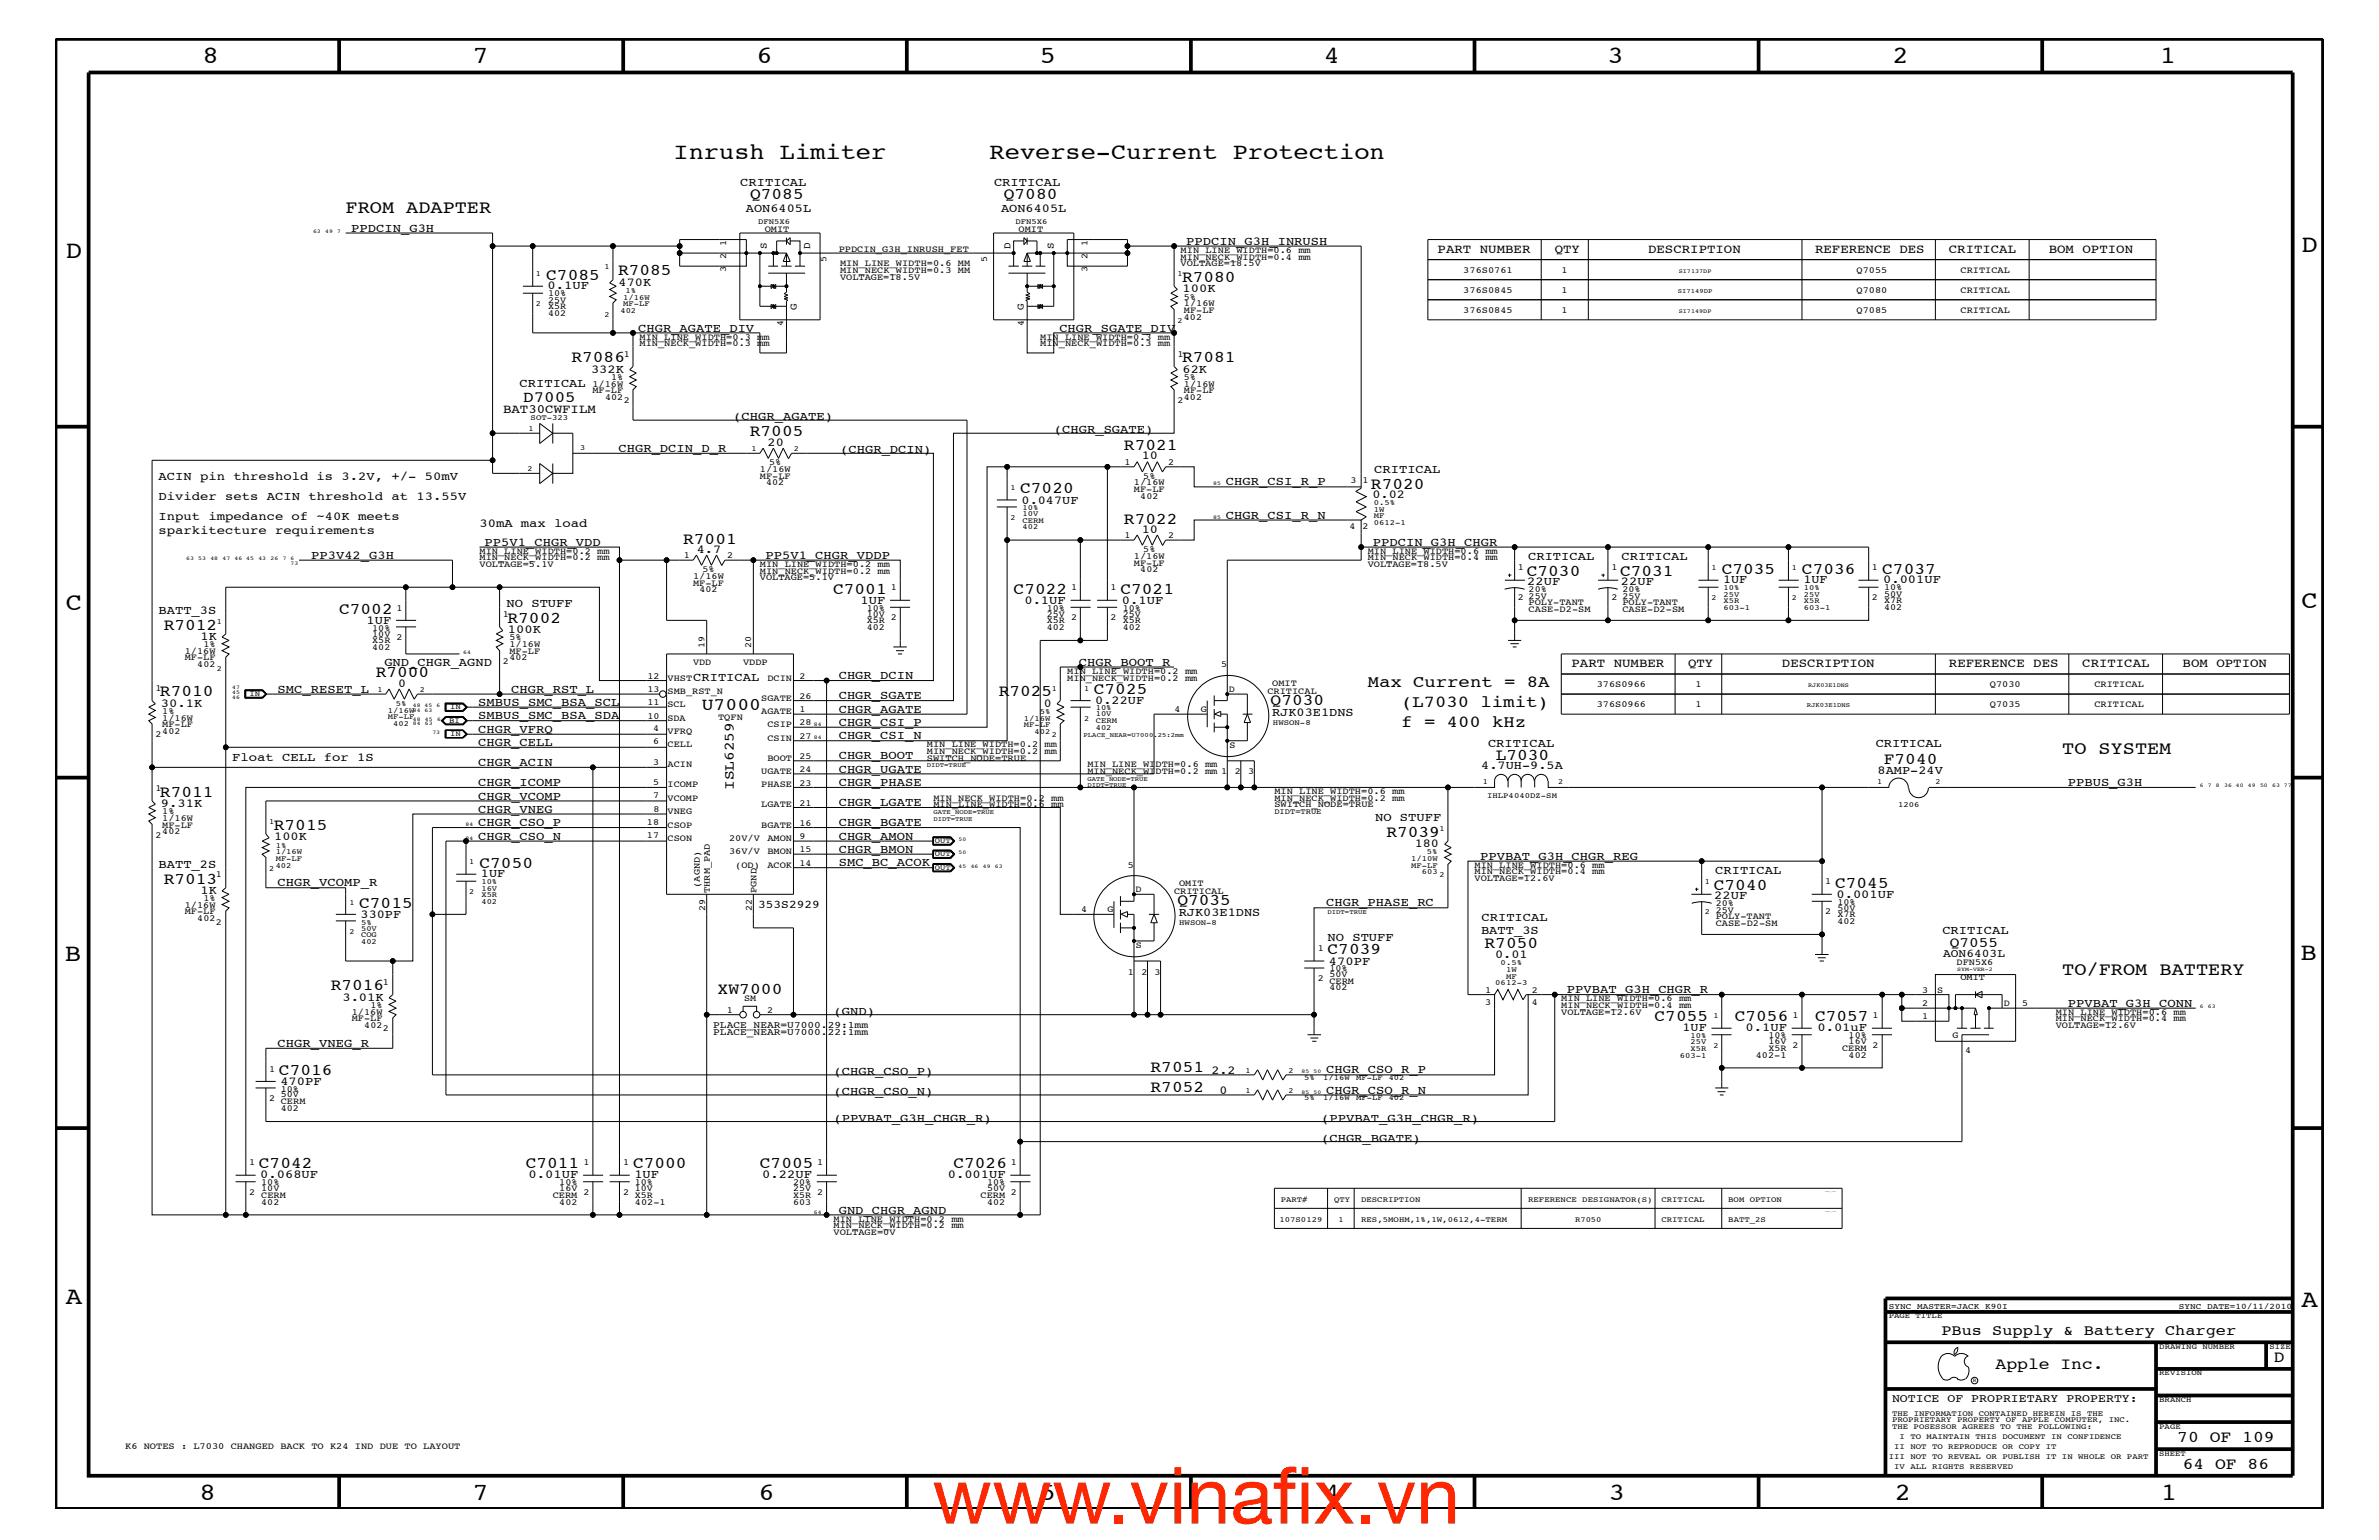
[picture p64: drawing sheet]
<svg xmlns="http://www.w3.org/2000/svg" width="432mm" height="279mm" viewBox="0 0 432 279" stroke-linecap="round" stroke-linejoin="round" font-family="sans-serif">
<defs><g id="words">
<g font-size="14.1" fill="#ff2600">
<text x="169.2" y="276.4">www.vinaf</text>
<text x="231" y="276.4">ix.vn</text>
</g>
<g font-size="4.5">
<text x="36.7" y="11.5">8</text>
<text x="85.8" y="11.5">7</text>
<text x="137.3" y="11.5">6</text>
<text x="188.7" y="11.5">5</text>
<text x="240.3" y="11.5">4</text>
<text x="291.8" y="11.5">3</text>
<text x="343.5" y="11.5">2</text>
<text x="392" y="11.5">1</text>
<text x="11.9" y="46.8">D</text>
<text x="417.7" y="45.7">D</text>
<text x="11.9" y="110.6">C</text>
<text x="417.7" y="110.3">C</text>
<text x="11.8" y="174.3">B</text>
<text x="417.6" y="174.2">B</text>
<text x="11.9" y="236.7">A</text>
<text x="417.7" y="237.1">A</text>
<text x="36.2" y="272.1">8</text>
<text x="85.8" y="272.1">7</text>
<text x="137.7" y="272.1">6</text>
<text x="188.7" y="272.1">5</text>
<text x="240.4" y="272.1">4</text>
<text x="292" y="272.1">3</text>
<text x="343.9" y="272.1">2</text>
<text x="392.2" y="272.1">1</text>
</g>
<g font-size="4.1">
<text x="122.3" y="28.9">Inrush Limiter</text>
<text x="179.6" y="28.9">Reverse-Current Protection</text>
</g>
<g font-size="3.3">
<text x="62.7" y="38.6">FROM ADAPTER</text>
<text x="374.3" y="136.8">TO SYSTEM</text>
<text x="374.3" y="176.8">TO/FROM BATTERY</text>
</g>
<text font-size="3.2" x="127.4" y="128.9">U7000</text>
<g font-size="3">
<text x="136.1" y="36.2">Q7085</text>
<text x="182.2" y="36.2">Q7080</text>
<text x="99.1" y="50.7">C7085</text>
<text x="112.2" y="50">R7085</text>
<text x="214.5" y="51.3">R7080</text>
<text x="103.7" y="65.7">R7086</text>
<text x="214.5" y="65.7">R7081</text>
<text x="136.1" y="79.2">R7005</text>
<text x="204" y="81.6">R7021</text>
<text x="185.2" y="89.5">C7020</text>
<text x="248.8" y="88.7">R7020</text>
<text x="204" y="95">R7022</text>
<text x="124" y="98.7">R7001</text>
<text x="151.2" y="107.7">C7001</text>
<text x="184" y="107.7">C7022</text>
<text x="203.4" y="107.7">C7021</text>
<text x="277.1" y="104.4">C7030</text>
<text x="294" y="104.4">C7031</text>
<text x="312.5" y="104.1">C7035</text>
<text x="327.1" y="104.1">C7036</text>
<text x="341.6" y="104.1">C7037</text>
<text x="61.6" y="111.4">C7002</text>
<text x="92.1" y="113.1">R7002</text>
<text x="29.7" y="114.2">R7012</text>
<text x="68.2" y="122.9">R7000</text>
<text x="198.5" y="125.9">C7025</text>
<text x="248.2" y="124.7">Max Current = 8A</text>
<text x="29" y="126.4">R7010</text>
<text x="181.3" y="126.4">R7025</text>
<text x="230.6" y="127.9">Q7030</text>
<text x="254.3" y="128.3">(L7030 limit)</text>
<text x="254.3" y="131.9">f = 400 kHz</text>
<text x="271.5" y="137.9">L7030</text>
<text x="341.9" y="138.5">F7040</text>
<text x="29" y="144.6">R7011</text>
<text x="49.7" y="150.7">R7015</text>
<text x="251.6" y="151.8">R7039</text>
<text x="29.7" y="160.3">R7013</text>
<text x="87" y="157.4">C7050</text>
<text x="311.1" y="161.4">C7040</text>
<text x="333.1" y="161.1">C7045</text>
<text x="65.2" y="164.7">C7015</text>
<text x="213.7" y="164.2">Q7035</text>
<text x="241" y="173.2">C7039</text>
<text x="269.5" y="172.1">R7050</text>
<text x="60" y="179.7">R7016</text>
<text x="130.3" y="180.4">XW7000</text>
<text x="300.3" y="185.3">C7055</text>
<text x="314.9" y="185.3">C7056</text>
<text x="329.4" y="185.3">C7057</text>
<text x="50.6" y="195">C7016</text>
<text x="208.8" y="194.4">R7051</text>
<text x="208.8" y="198.1">R7052</text>
<text x="47" y="211.9">C7042</text>
<text x="95.4" y="211.9">C7011</text>
<text x="114.9" y="211.9">C7000</text>
<text x="137.9" y="211.9">C7005</text>
<text x="173.1" y="211.9">C7026</text>
<text x="362.2" y="248.4">Apple Inc.</text>
<text x="412.7" y="247.1">D</text>
<text x="395.2" y="261.6">70 OF 109</text>
<text x="396.2" y="266.6">64 OF 86</text>
</g>
<text font-size="2.9" x="95" y="73">D7005</text>
<text font-size="2.7" x="352.4" y="242.3">PBus Supply &amp; Battery Charger</text>
<g font-size="2.6">
<text x="133.2" y="143.4" transform="rotate(-90 133.2 143.4)">ISL6259</text>
<text x="353.9" y="171.8">Q7055</text>
</g>
<g font-size="2.3">
<text x="260.9" y="45.9">PART NUMBER</text>
<text x="282.2" y="45.9">QTY</text>
<text x="299.1" y="45.9">DESCRIPTION</text>
<text x="329.4" y="45.9">REFERENCE DES</text>
<text x="353.7" y="45.9">CRITICAL</text>
<text x="371.9" y="45.9">BOM OPTION</text>
<text x="91.3" y="74.9">BAT30CWFILM</text>
<text x="285.2" y="121">PART NUMBER</text>
<text x="306.4" y="121">QTY</text>
<text x="323.4" y="121">DESCRIPTION</text>
<text x="353.7" y="121">REFERENCE DES</text>
<text x="378" y="121">CRITICAL</text>
<text x="396.2" y="121">BOM OPTION</text>
</g>
<g font-size="2.2">
<text x="134.4" y="33.7">CRITICAL</text>
<text x="180.4" y="33.7">CRITICAL</text>
<text x="135.4" y="38.5">AON6405L</text>
<text x="181.7" y="38.5">AON6405L</text>
<text x="63.8" y="42">PPDCIN_G3H</text>
<text x="215.3" y="44.4">PPDCIN_G3H_INRUSH</text>
<text x="99.4" y="52.5">0.1UF</text>
<text x="112.3" y="51.8">470K</text>
<text x="214.6" y="53">100K</text>
<text x="115.8" y="60.2">CHGR_AGATE_DIV</text>
<text x="192.3" y="60.2">CHGR_SGATE_DIV</text>
<text x="94.3" y="70.1">CRITICAL</text>
<text x="107.3" y="67.6">332K</text>
<text x="214.6" y="67.6">62K</text>
<text x="133.1" y="76.2">(CHGR_AGATE)</text>
<text x="112.3" y="82">CHGR_DCIN_D_R</text>
<text x="139.3" y="80.9">20</text>
<text x="152.5" y="82.2">(CHGR_DCIN)</text>
<text x="191.3" y="78.6">(CHGR_SGATE)</text>
<text x="207.2" y="83.3">10</text>
<text x="28.8" y="87.1">ACIN pin threshold is 3.2V, +/- 50mV</text>
<text x="222.5" y="88.1">CHGR_CSI_R_P</text>
<text x="249.4" y="85.9">CRITICAL</text>
<text x="28.8" y="94.3">Input impedance of ~40K meets</text>
<text x="28.8" y="90.7">Divider sets ACIN threshold at 13.55V</text>
<text x="87" y="95.6">30mA max load</text>
<text x="185.4" y="91.4">0.047UF</text>
<text x="222.5" y="94.2">CHGR_CSI_R_N</text>
<text x="249.1" y="90.4">0.02</text>
<text x="28.8" y="96.8">sparkitecture requirements</text>
<text x="56.5" y="101.4">PP3V42_G3H</text>
<text x="88" y="99">PP5V1_CHGR_VDD</text>
<text x="126.4" y="100.4">4.7</text>
<text x="138.9" y="101.4">PP5V1_CHGR_VDDP</text>
<text x="207.2" y="96.7">10</text>
<text x="249.2" y="99">PPDCIN_G3H_CHGR</text>
<text x="277.4" y="101.6">CRITICAL</text>
<text x="294.3" y="101.6">CRITICAL</text>
<text x="277.2" y="106.1">22UF</text>
<text x="294.2" y="106.1">22UF</text>
<text x="312.8" y="105.9">1UF</text>
<text x="327.3" y="105.9">1UF</text>
<text x="341.8" y="105.9">0.001UF</text>
<text x="28.8" y="111.4">BATT_3S</text>
<text x="66.5" y="113.1">1UF</text>
<text x="91.9" y="110.2">NO STUFF</text>
<text x="156.2" y="109.5">1UF</text>
<text x="185.9" y="109.5">0.1UF</text>
<text x="203.6" y="109.5">0.1UF</text>
<text x="36.4" y="116.1">1K</text>
<text x="92.2" y="114.8">100K</text>
<text x="50.4" y="125.7">SMC_RESET_L</text>
<text x="69.8" y="120.8">GND_CHGR_AGND</text>
<text x="72.3" y="124.6">0</text>
<text x="92.8" y="125.7">CHGR_RST_L</text>
<text x="125.8" y="123.5">CRITICAL</text>
<text x="152.2" y="123.2">CHGR_DCIN</text>
<text x="195.8" y="120.8">CHGR_BOOT_R</text>
<text x="29.2" y="128.2">30.1K</text>
<text x="86.8" y="128">SMBUS_SMC_BSA_SCL</text>
<text x="86.8" y="130.5">SMBUS_SMC_BSA_SDA</text>
<text x="152.2" y="131.7">CHGR_CSI_P</text>
<text x="152.2" y="129.3">CHGR_AGATE</text>
<text x="152.2" y="126.9">CHGR_SGATE</text>
<text x="189.5" y="128.2">0</text>
<text x="198.8" y="127.7">0.22UF</text>
<text x="230.9" y="129.9">RJK03E1DNS</text>
<text x="86.8" y="135.3">CHGR_CELL</text>
<text x="86.8" y="133">CHGR_VFRQ</text>
<text x="152.2" y="137.8">CHGR_BOOT</text>
<text x="152.2" y="134.1">CHGR_CSI_N</text>
<text x="270.1" y="135.6">CRITICAL</text>
<text x="340.4" y="135.6">CRITICAL</text>
<text x="42.2" y="138">Float CELL for 1S</text>
<text x="86.8" y="139">CHGR_ACIN</text>
<text x="86.8" y="142.6">CHGR_ICOMP</text>
<text x="152.2" y="142.6">CHGR_PHASE</text>
<text x="152.2" y="140.2">CHGR_UGATE</text>
<text x="268.9" y="139.6">4.7UH-9.5A</text>
<text x="340.8" y="140.5">8AMP-24V</text>
<text x="375.3" y="142.6">PPBUS_G3H</text>
<text x="29.2" y="146.4">9.31K</text>
<text x="86.8" y="147.5">CHGR_VNEG</text>
<text x="86.8" y="145.1">CHGR_VCOMP</text>
<text x="86.8" y="149.9">CHGR_CSO_P</text>
<text x="152.2" y="146.2">CHGR_LGATE</text>
<text x="152.2" y="149.9">CHGR_BGATE</text>
<text x="249.6" y="149">NO STUFF</text>
<text x="49.8" y="152.4">100K</text>
<text x="86.8" y="152.3">CHGR_CSO_N</text>
<text x="152.2" y="152.3">CHGR_AMON</text>
<text x="152.2" y="154.7">CHGR_BMON</text>
<text x="256.8" y="153.7">180</text>
<text x="268.6" y="156">PPVBAT_G3H_CHGR_REG</text>
<text x="28.8" y="157.4">BATT_2S</text>
<text x="50.4" y="160.8">CHGR_VCOMP_R</text>
<text x="87.3" y="159.2">1UF</text>
<text x="152.2" y="157.2">SMC_BC_ACOK</text>
<text x="311.3" y="158.6">CRITICAL</text>
<text x="36.4" y="162.2">1K</text>
<text x="65.4" y="166.5">330PF</text>
<text x="214" y="166.2">RJK03E1DNS</text>
<text x="240.7" y="164.5">CHGR_PHASE_RC</text>
<text x="268.9" y="167.1">CRITICAL</text>
<text x="311.1" y="163.1">22UF</text>
<text x="333.3" y="162.8">0.001UF</text>
<text x="241" y="170.7">NO STUFF</text>
<text x="268.8" y="169.5">BATT_3S</text>
<text x="271.4" y="173.8">0.01</text>
<text x="352.6" y="169.5">CRITICAL</text>
<text x="241.2" y="175">470PF</text>
<text x="62.1" y="181.6">3.01K</text>
<text x="151.3" y="184.1">(GND)</text>
<text x="284.4" y="180.2">PPVBAT_G3H_CHGR_R</text>
<text x="375.3" y="182.7">PPVBAT_G3H_CONN</text>
<text x="50.4" y="189.9">CHGR_VNEG_R</text>
<text x="305.4" y="187.1">1UF</text>
<text x="316.8" y="187.1">0.1UF</text>
<text x="329.9" y="187.1">0.01uF</text>
<text x="50.9" y="196.8">470PF</text>
<text x="151.3" y="195">(CHGR_CSO_P)</text>
<text x="219.9" y="194.8">2.2</text>
<text x="240.7" y="194.8">CHGR_CSO_R_P</text>
<text x="151.3" y="198.7">(CHGR_CSO_N)</text>
<text x="151.3" y="203.5">(PPVBAT_G3H_CHGR_R)</text>
<text x="221.4" y="198.5">0</text>
<text x="239.8" y="203.5">(PPVBAT_G3H_CHGR_R)</text>
<text x="240.7" y="198.4">CHGR_CSO_R_N</text>
<text x="239.8" y="207.1">(CHGR_BGATE)</text>
<text x="47.2" y="213.8">0.068UF</text>
<text x="95.9" y="213.8">0.01UF</text>
<text x="115.1" y="213.8">1UF</text>
<text x="138.3" y="213.8">0.22UF</text>
<text x="172" y="213.8">0.001UF</text>
<text x="152.2" y="220.2">GND_CHGR_AGND</text>
</g>
<g font-size="2.1">
<text x="137.6" y="164.7">353S2929</text>
<text x="352.7" y="173.6">AON6403L</text>
<text x="343.4" y="254.4">NOTICE OF PROPRIETARY PROPERTY:</text>
</g>
<g font-size="1.9">
<text x="139.2" y="45.2" transform="rotate(-90 139.2 45.2)">S</text>
<text x="147.1" y="45.2" transform="rotate(-90 147.1 45.2)">D</text>
<text x="183.4" y="45.2" transform="rotate(-90 183.4 45.2)">D</text>
<text x="191.3" y="45.2" transform="rotate(-90 191.3 45.2)">S</text>
<text x="144.6" y="56.2" transform="rotate(-90 144.6 56.2)">G</text>
<text x="185.8" y="56.2" transform="rotate(-90 185.8 56.2)">G</text>
</g>
<g font-size="1.8">
<text x="129.5" y="186.5">PLACE_NEAR=U7000.29:1mm</text>
<text x="129.5" y="187.7">PLACE_NEAR=U7000.22:1mm</text>
</g>
<g font-size="1.7">
<text x="131.8" y="47" transform="rotate(-90 131.8 47)">2</text>
<text x="131.8" y="44.6" transform="rotate(-90 131.8 44.6)">1</text>
<text x="138.8" y="42">OMIT</text>
<text x="150" y="47.6" transform="rotate(-90 150 47.6)">5</text>
<text x="152.2" y="45.7">PPDCIN_G3H_INRUSH_FET</text>
<text x="179.2" y="47.6" transform="rotate(-90 179.2 47.6)">5</text>
<text x="184.9" y="42">OMIT</text>
<text x="197.4" y="47" transform="rotate(-90 197.4 47)">2</text>
<text x="197.4" y="44.6" transform="rotate(-90 197.4 44.6)">1</text>
<text x="214.3" y="45.9">MIN_LINE_WIDTH=0.6 mm</text>
<text x="214.3" y="47.1">MIN_NECK_WIDTH=0.4 mm</text>
<text x="99.5" y="53.8">10%</text>
<text x="131.8" y="49.4" transform="rotate(-90 131.8 49.4)">3</text>
<text x="152.5" y="48.3">MIN_LINE_WIDTH=0.6 MM</text>
<text x="152.5" y="49.6">MIN_NECK_WIDTH=0.3 MM</text>
<text x="152.5" y="50.7">VOLTAGE=18.5V</text>
<text x="197.4" y="49.4" transform="rotate(-90 197.4 49.4)">3</text>
<text x="214.3" y="48.3">VOLTAGE=18.5V</text>
<text x="265.6" y="53.2">376S0845</text>
<text x="265.6" y="49.6">376S0761</text>
<text x="283.4" y="53.2">1</text>
<text x="283.4" y="49.6">1</text>
<text x="337" y="53.2">Q7080</text>
<text x="337" y="49.6">Q7055</text>
<text x="355.9" y="53.2">CRITICAL</text>
<text x="355.9" y="49.6">CRITICAL</text>
<text x="99.5" y="56.1">X5R</text>
<text x="99.5" y="57.3">402</text>
<text x="99.5" y="54.9">25V</text>
<text x="142.2" y="59.1" transform="rotate(-90 142.2 59.1)">4</text>
<text x="185.8" y="59.1" transform="rotate(-90 185.8 59.1)">4</text>
<text x="214.9" y="55.6">1/16W</text>
<text x="214.9" y="56.8">MF-LF</text>
<text x="214.9" y="58">402</text>
<text x="214.9" y="54.4">5%</text>
<text x="265.6" y="56.8">376S0845</text>
<text x="283.4" y="56.8">1</text>
<text x="337" y="56.8">Q7085</text>
<text x="355.9" y="56.8">CRITICAL</text>
<text x="113.2" y="64.7">1</text>
<text x="116.1" y="61.7">MIN_LINE_WIDTH=0.3 mm</text>
<text x="116.1" y="62.9">MIN_NECK_WIDTH=0.3 mm</text>
<text x="188.8" y="62.9">MIN_NECK_WIDTH=0.3 mm</text>
<text x="188.8" y="61.7">MIN_LINE_WIDTH=0.3 mm</text>
<text x="213.7" y="64.7">1</text>
<text x="107.5" y="71.3">MF-LF</text>
<text x="107.5" y="70.1">1/16W</text>
<text x="110.9" y="68.9">1%</text>
<text x="214.9" y="70.1">1/16W</text>
<text x="214.9" y="71.3">MF-LF</text>
<text x="214.9" y="68.9">5%</text>
<text x="109.8" y="72.6">402</text>
<text x="113.2" y="73.2">2</text>
<text x="213.7" y="73.2">2</text>
<text x="214.9" y="72.6">402</text>
<text x="137.9" y="86.9">MF-LF</text>
<text x="137.9" y="85.6">1/16W</text>
<text x="139.1" y="88.1">402</text>
<text x="139.6" y="84.4">5%</text>
<text x="204.1" y="84.4">1</text>
<text x="205.8" y="88.1">1/16W</text>
<text x="205.8" y="89.3">MF-LF</text>
<text x="207.5" y="86.9">5%</text>
<text x="212" y="84.4">2</text>
<text x="245.1" y="87.6">3</text>
<text x="247.3" y="87.6">1</text>
<text x="207" y="90.5">402</text>
<text x="244.9" y="96">4</text>
<text x="247.3" y="96">2</text>
<text x="87" y="101.6">MIN_NECK_WIDTH=0.2 mm</text>
<text x="87" y="100.4">MIN_LINE_WIDTH=0.2 mm</text>
<text x="124.1" y="101.3">1</text>
<text x="132" y="101.3">2</text>
<text x="204.1" y="97.6">1</text>
<text x="205.8" y="101.4">1/16W</text>
<text x="207.5" y="100.2">5%</text>
<text x="212" y="97.6">2</text>
<text x="248.2" y="101.6">MIN_NECK_WIDTH=0.4 mm</text>
<text x="248.2" y="100.4">MIN_LINE_WIDTH=0.6 mm</text>
<text x="87" y="102.9">VOLTAGE=5.1V</text>
<text x="125.8" y="106.3">MF-LF</text>
<text x="125.8" y="105">1/16W</text>
<text x="127" y="107.5">402</text>
<text x="127.5" y="103.8">5%</text>
<text x="137.9" y="105.3">VOLTAGE=5.1V</text>
<text x="137.9" y="104.1">MIN_NECK_WIDTH=0.2 mm</text>
<text x="137.9" y="102.9">MIN_LINE_WIDTH=0.2 mm</text>
<text x="161.7" y="107.1">1</text>
<text x="194.4" y="107.1">1</text>
<text x="201.6" y="107.1">1</text>
<text x="205.8" y="102.6">MF-LF</text>
<text x="207" y="103.8">402</text>
<text x="248.2" y="102.9">VOLTAGE=18.5V</text>
<text x="275.5" y="103.5">1</text>
<text x="277.5" y="107.5">20%</text>
<text x="292.5" y="103.5">1</text>
<text x="294.5" y="107.5">20%</text>
<text x="339.8" y="103.5">1</text>
<text x="342" y="107.1">10%</text>
<text x="72" y="110.8">1</text>
<text x="91.3" y="112">1</text>
<text x="157.3" y="113.1">X5R</text>
<text x="157.3" y="111.9">10V</text>
<text x="157.3" y="110.8">10%</text>
<text x="161.7" y="112.6">2</text>
<text x="190" y="110.8">10%</text>
<text x="190" y="113.1">X5R</text>
<text x="190" y="111.9">25V</text>
<text x="194.4" y="112.6">2</text>
<text x="201.6" y="112.6">2</text>
<text x="203.8" y="110.8">10%</text>
<text x="203.8" y="113.1">X5R</text>
<text x="203.8" y="111.9">25V</text>
<text x="275.5" y="108.9">2</text>
<text x="277.5" y="108.7">25V</text>
<text x="277.5" y="111">CASE-D2-SM</text>
<text x="277.5" y="109.8">POLY-TANT</text>
<text x="292.5" y="108.9">2</text>
<text x="294.5" y="108.7">25V</text>
<text x="294.5" y="109.8">POLY-TANT</text>
<text x="294.5" y="111">CASE-D2-SM</text>
<text x="339.8" y="108.9">2</text>
<text x="342" y="110.6">402</text>
<text x="342" y="109.4">X7R</text>
<text x="342" y="108.2">50V</text>
<text x="33.5" y="118.6">1/16W</text>
<text x="33.5" y="119.8">MF-LF</text>
<text x="36.9" y="117.4">1%</text>
<text x="67.6" y="114.4">10%</text>
<text x="67.6" y="117.9">402</text>
<text x="67.6" y="116.7">X5R</text>
<text x="67.6" y="115.5">10V</text>
<text x="72" y="116.2">2</text>
<text x="92.5" y="119.8">402</text>
<text x="92.5" y="116.2">5%</text>
<text x="92.5" y="118.6">MF-LF</text>
<text x="92.5" y="117.4">1/16W</text>
<text x="127.8" y="117.5" transform="rotate(-90 127.8 117.5)">19</text>
<text x="136.3" y="117.5" transform="rotate(-90 136.3 117.5)">20</text>
<text x="157.3" y="114.2">402</text>
<text x="190" y="114.2">402</text>
<text x="203.8" y="114.2">402</text>
<text x="28.2" y="125.3">1</text>
<text x="35.8" y="121">402</text>
<text x="91.3" y="120.4">2</text>
<text x="117.5" y="125.5">13</text>
<text x="117.5" y="123.1">12</text>
<text x="121.2" y="123.5">VHST</text>
<text x="121.2" y="125.9">SMB_RST_N</text>
<text x="125.8" y="120.7">VDD</text>
<text x="134.9" y="120.7">VDDP</text>
<text x="139.3" y="123.5">DCIN</text>
<text x="145.1" y="123.1">2</text>
<text x="193.7" y="123.5">MIN_NECK_WIDTH=0.2 mm</text>
<text x="193.7" y="122.3">MIN_LINE_WIDTH=0.2 mm</text>
<text x="221.7" y="121">5</text>
<text x="223" y="125.5">D</text>
<text x="230" y="125.9">CRITICAL</text>
<text x="230.9" y="124.4">OMIT</text>
<text x="289.8" y="124.7">376S0966</text>
<text x="307.7" y="124.7">1</text>
<text x="361.2" y="124.7">Q7030</text>
<text x="380.2" y="124.7">CRITICAL</text>
<text x="29.5" y="130.8">1/16W</text>
<text x="29.5" y="131.9">MF-LF</text>
<text x="29.5" y="129.6">1%</text>
<text x="117.5" y="128">11</text>
<text x="117.5" y="130.4">10</text>
<text x="121.2" y="130.8">SDA</text>
<text x="121.2" y="128.3">SCL</text>
<text x="130.3" y="130.7">TQFN</text>
<text x="138.2" y="127.1">SGATE</text>
<text x="138.2" y="129.6">AGATE</text>
<text x="139.3" y="131.9">CSIP</text>
<text x="145.1" y="126.8">26</text>
<text x="145.1" y="129.1">1</text>
<text x="145.1" y="131.6">28</text>
<text x="213.2" y="129.1">4</text>
<text x="217.9" y="129.1">G</text>
<text x="289.8" y="128.3">376S0966</text>
<text x="307.7" y="128.3">1</text>
<text x="361.2" y="128.3">Q7035</text>
<text x="380.2" y="128.3">CRITICAL</text>
<text x="28.2" y="133.8">2</text>
<text x="29.5" y="133.2">402</text>
<text x="118.5" y="135.1">6</text>
<text x="118.5" y="132.7">4</text>
<text x="121.2" y="133.2">VFRQ</text>
<text x="121.2" y="135.6">CELL</text>
<text x="139.3" y="134.4">CSIN</text>
<text x="145.1" y="137.7">25</text>
<text x="145.1" y="134.1">27</text>
<text x="168.2" y="136.8">MIN_NECK_WIDTH=0.2 mm</text>
<text x="168.2" y="135.6">MIN_LINE_WIDTH=0.2 mm</text>
<text x="223.2" y="135.7">S</text>
<text x="28.2" y="143.5">1</text>
<text x="118.5" y="138.7">3</text>
<text x="118.5" y="142.4">5</text>
<text x="121.2" y="139.2">ACIN</text>
<text x="121.2" y="142.9">ICOMP</text>
<text x="138.2" y="142.9">PHASE</text>
<text x="138.2" y="140.4">UGATE</text>
<text x="139.3" y="138">BOOT</text>
<text x="145.1" y="142.5">23</text>
<text x="145.1" y="140.1">24</text>
<text x="168.2" y="138">SWITCH_NODE=TRUE</text>
<text x="197.4" y="139.2">MIN_LINE_WIDTH=0.6 mm</text>
<text x="197.4" y="140.4">MIN_NECK_WIDTH=0.2 mm 1</text>
<text x="224.1" y="140.4">2</text>
<text x="226.6" y="140.4">3</text>
<text x="29.5" y="149">1/16W</text>
<text x="29.5" y="147.7">1%</text>
<text x="117.4" y="149.6">18</text>
<text x="118.5" y="144.8">7</text>
<text x="118.6" y="147.3">8</text>
<text x="121.2" y="147.7">VNEG</text>
<text x="121.2" y="145.3">VCOMP</text>
<text x="138.2" y="146.5">LGATE</text>
<text x="145.1" y="149.8">16</text>
<text x="145.1" y="146.2">21</text>
<text x="169.4" y="146.5">MIN_LINE_WIDTH=0.6 mm</text>
<text x="169.4" y="145.3">MIN_NECK_WIDTH=0.2 mm</text>
<text x="231.3" y="144">MIN_LINE_WIDTH=0.6 mm</text>
<text x="231.3" y="145.3">MIN_NECK_WIDTH=0.2 mm</text>
<text x="231.3" y="146.5">SWITCH_NODE=TRUE</text>
<text x="28.2" y="152">2</text>
<text x="29.5" y="150.1">MF-LF</text>
<text x="29.5" y="151.3">402</text>
<text x="117.4" y="152.1">17</text>
<text x="121.2" y="150.1">CSOP</text>
<text x="121.2" y="152.6">CSON</text>
<text x="132.3" y="155">36V/V</text>
<text x="132.3" y="152.6">20V/V</text>
<text x="138.2" y="150.1">BGATE</text>
<text x="139.3" y="152.6">AMON</text>
<text x="139.3" y="155">BMON</text>
<text x="145.1" y="152.2">9</text>
<text x="145.1" y="154.6">15</text>
<text x="39.2" y="159.2">1</text>
<text x="127" y="161.1" transform="rotate(-90 127 161.1)">(AGND)</text>
<text x="128.9" y="162" transform="rotate(-90 128.9 162)">THRM_PAD</text>
<text x="133.4" y="157.4">(OD)</text>
<text x="137.3" y="162" transform="rotate(-90 137.3 162)">PGND</text>
<text x="139.3" y="157.4">ACOK</text>
<text x="145.1" y="157.1">14</text>
<text x="204.7" y="157.4">5</text>
<text x="206.1" y="161.9">D</text>
<text x="214" y="160.8">OMIT</text>
<text x="267.6" y="158.6">MIN_NECK_WIDTH=0.4 mm</text>
<text x="267.6" y="157.4">MIN_LINE_WIDTH=0.6 mm</text>
<text x="267.6" y="159.9">VOLTAGE=12.6V</text>
<text x="331.3" y="160.5">1</text>
<text x="33.5" y="165.9">MF-LF</text>
<text x="33.5" y="164.7">1/16W</text>
<text x="35.8" y="167.1">402</text>
<text x="36.9" y="163.5">1%</text>
<text x="39.2" y="167.8">2</text>
<text x="128" y="165.3" transform="rotate(-90 128 165.3)">29</text>
<text x="136.5" y="165.3" transform="rotate(-90 136.5 165.3)">22</text>
<text x="196.3" y="165.6">4</text>
<text x="201" y="165.6">G</text>
<text x="213.1" y="162.2">CRITICAL</text>
<text x="311.4" y="164.5">20%</text>
<text x="311.4" y="165.6">25V</text>
<text x="311.4" y="166.7">POLY-TANT</text>
<text x="331.3" y="165.9">2</text>
<text x="333.5" y="164.1">10%</text>
<text x="333.5" y="167.6">402</text>
<text x="333.5" y="166.4">X7R</text>
<text x="333.5" y="165.2">50V</text>
<text x="206.2" y="172.1">S</text>
<text x="239.2" y="172.6">1</text>
<text x="311.4" y="168">CASE-D2-SM</text>
<text x="69.5" y="178.7">1</text>
<text x="204.7" y="176.8">1</text>
<text x="207.2" y="176.8">2</text>
<text x="209.6" y="176.8">3</text>
<text x="239.2" y="178">2</text>
<text x="241.3" y="179.7">402</text>
<text x="241.3" y="178.5">CERM</text>
<text x="241.3" y="177.3">50V</text>
<text x="241.3" y="176.2">10%</text>
<text x="355.1" y="175.1">DFN5X6</text>
<text x="355.8" y="177.7">OMIT</text>
<text x="63.8" y="185.3">MF-LF</text>
<text x="63.8" y="184.1">1/16W</text>
<text x="67.2" y="182.9">1%</text>
<text x="132" y="183.8">1</text>
<text x="135" y="181.6">SM</text>
<text x="139.2" y="183.8">2</text>
<text x="269.6" y="180.1">1</text>
<text x="269.6" y="182.4">3</text>
<text x="278" y="180.1">2</text>
<text x="278" y="182.4">4</text>
<text x="283.4" y="181.6">MIN_LINE_WIDTH=0.6 mm</text>
<text x="283.4" y="182.9">MIN_NECK_WIDTH=0.4 mm</text>
<text x="283.4" y="184.1">VOLTAGE=12.6V</text>
<text x="325.4" y="184.7">1</text>
<text x="339.9" y="184.7">1</text>
<text x="348.9" y="184.9">1</text>
<text x="348.9" y="182.5">2</text>
<text x="348.9" y="180.1">3</text>
<text x="351.6" y="180.1">S</text>
<text x="363.7" y="182.5">D</text>
<text x="367" y="182.5">5</text>
<text x="373.1" y="184.1">MIN_LINE_WIDTH=0.6 mm</text>
<text x="373.1" y="185.3">MIN_NECK_WIDTH=0.4 mm</text>
<text x="66.1" y="186.5">402</text>
<text x="69.5" y="187.1">2</text>
<text x="318.7" y="191.9">402-1</text>
<text x="321" y="188.3">10%</text>
<text x="321" y="190.6">X5R</text>
<text x="321" y="189.4">16V</text>
<text x="325.4" y="190.2">2</text>
<text x="334.3" y="190.6">CERM</text>
<text x="335.5" y="191.9">402</text>
<text x="335.5" y="189.4">16V</text>
<text x="335.5" y="188.3">10%</text>
<text x="339.9" y="190.2">2</text>
<text x="354.4" y="188.4">G</text>
<text x="356.7" y="191">4</text>
<text x="373.1" y="186.5">VOLTAGE=12.6V</text>
<text x="48.9" y="194.4">1</text>
<text x="48.9" y="199.8">2</text>
<text x="51" y="200.3">CERM</text>
<text x="51" y="201.5">402</text>
<text x="51" y="198.1">10%</text>
<text x="51" y="199.1">50V</text>
<text x="45.2" y="211.4">1</text>
<text x="47.4" y="215">10%</text>
<text x="101.5" y="215">10%</text>
<text x="105.9" y="211.4">1</text>
<text x="113.1" y="211.4">1</text>
<text x="115.2" y="215">10%</text>
<text x="143.9" y="215">20%</text>
<text x="148.3" y="211.4">1</text>
<text x="179.2" y="215">10%</text>
<text x="183.5" y="211.4">1</text>
<text x="45.2" y="216.9">2 CERM</text>
<text x="47.4" y="218.6">402</text>
<text x="47.4" y="216.1">10V</text>
<text x="100.3" y="217.3">CERM 2</text>
<text x="101.5" y="218.6">402</text>
<text x="101.5" y="216.1">16V</text>
<text x="113.1" y="216.9">2 X5R</text>
<text x="115.2" y="216.1">10V</text>
<text x="115.2" y="218.6">402-1</text>
<text x="143.9" y="217.3">X5R 2</text>
<text x="143.9" y="216.1">25V</text>
<text x="143.9" y="218.6">603</text>
<text x="151.3" y="221.7">MIN_LINE_WIDTH=0.2 mm</text>
<text x="178" y="217.3">CERM 2</text>
<text x="179.2" y="218.6">402</text>
<text x="179.2" y="216.1">50V</text>
<text x="151.3" y="222.9">MIN_NECK_WIDTH=0.2 mm</text>
<text x="151.3" y="224.1">VOLTAGE=0V</text>
<text x="22.7" y="262.9">K6 NOTES : L7030 CHANGED BACK TO K24 IND DUE TO LAYOUT</text>
</g>
<g font-size="1.5">
<text x="342.8" y="237.4">SYNC_MASTER=JACK_K90I</text>
<text x="395.5" y="237.4">SYNC_DATE=10/11/2010</text>
</g>
<g font-size="1.4">
<text x="137.6" y="40.7">DFN5X6</text>
<text x="184.3" y="40.7">DFN5X6</text>
<text x="97.3" y="50.2">1</text>
<text x="109.7" y="48.9">1</text>
<text x="113.5" y="53.2">1%</text>
<text x="213.7" y="50.2">1</text>
<text x="97.3" y="55.6">2</text>
<text x="109.7" y="57.4">2</text>
<text x="112.6" y="56.8">402</text>
<text x="113.1" y="55.6">MF-LF</text>
<text x="113.1" y="54.4">1/16W</text>
<text x="213.7" y="58.6">2</text>
<text x="96.3" y="76.2">SOT-323</text>
<text x="95.9" y="78.2">1</text>
<text x="105.3" y="81.7">3</text>
<text x="136.4" y="81.9">1</text>
<text x="144.1" y="81.9">2</text>
<text x="95.8" y="85.5">2</text>
<text x="183.4" y="88.9">1</text>
<text x="183.4" y="94.3">2</text>
<text x="185.6" y="92.6">10%</text>
<text x="185.6" y="93.7">10V</text>
<text x="185.6" y="94.9">CERM</text>
<text x="249.3" y="94">MF</text>
<text x="249.3" y="92.8">1W</text>
<text x="249.3" y="91.6">0.5%</text>
<text x="249.3" y="95.2">0612-1</text>
<text x="185.6" y="96">402</text>
<text x="310.6" y="103.5">1</text>
<text x="312.8" y="107.1">10%</text>
<text x="325.2" y="103.5">1</text>
<text x="327.4" y="107.1">10%</text>
<text x="39.4" y="113.1">1</text>
<text x="310.6" y="108.9">2</text>
<text x="312.8" y="110.6">603-1</text>
<text x="312.8" y="109.4">X5R</text>
<text x="312.8" y="108.2">25V</text>
<text x="325.2" y="108.9">2</text>
<text x="327.4" y="109.4">X5R</text>
<text x="327.4" y="110.6">603-1</text>
<text x="327.4" y="108.2">25V</text>
<text x="39.4" y="121.7">2</text>
<text x="68.5" y="125.5">1</text>
<text x="76.2" y="125.5">2</text>
<text x="190.9" y="125.3">1</text>
<text x="196.8" y="125.3">1</text>
<text x="45.3" y="126.3">IN</text>
<text x="70.4" y="129.3">1/16W</text>
<text x="70.4" y="130.5">MF-LF</text>
<text x="71.4" y="131.7">402</text>
<text x="71.8" y="128">5%</text>
<text x="81.5" y="131.1">BI</text>
<text x="81.7" y="128.7">IN</text>
<text x="185.8" y="131.9">MF-LF</text>
<text x="185.8" y="130.8">1/16W</text>
<text x="188.7" y="129.6">5%</text>
<text x="196.8" y="130.8">2</text>
<text x="198.9" y="131.3">CERM</text>
<text x="198.9" y="128.9">10%</text>
<text x="198.9" y="130">10V</text>
<text x="231.1" y="131.5">HWSON-8</text>
<text x="81.7" y="133.5">IN</text>
<text x="187.8" y="133.2">402</text>
<text x="190.9" y="133.8">2</text>
<text x="198.9" y="132.4">402</text>
<text x="269.2" y="142.3">1</text>
<text x="282.8" y="142.3">2</text>
<text x="340.7" y="142.3">1</text>
<text x="351.3" y="142.3">2</text>
<text x="48.9" y="149.5">1</text>
<text x="231.3" y="147.7">DIDT=TRUE</text>
<text x="269.9" y="144.8">IHLP4040DZ-SM</text>
<text x="344.5" y="146.5">1206</text>
<text x="50" y="155">1/16W</text>
<text x="50" y="153.8">1%</text>
<text x="169.7" y="152.9">OUT</text>
<text x="169.7" y="155.4">OUT</text>
<text x="259" y="155">5%</text>
<text x="261.3" y="150.7">1</text>
<text x="48.9" y="158">2</text>
<text x="50" y="157.4">402</text>
<text x="50" y="156.2">MF-LF</text>
<text x="85.2" y="156.8">1</text>
<text x="87.4" y="160.5">10%</text>
<text x="87.4" y="161.6">16V</text>
<text x="169.7" y="157.8">OUT</text>
<text x="256.1" y="157.4">MF-LF</text>
<text x="256.1" y="156.2">1/10W</text>
<text x="258.1" y="158.6">603</text>
<text x="261.3" y="159.2">2</text>
<text x="309.5" y="160.5">1</text>
<text x="63.4" y="164.1">1</text>
<text x="65.5" y="167.8">5%</text>
<text x="85.2" y="162.2">2</text>
<text x="87.4" y="163.9">402</text>
<text x="87.4" y="162.8">X5R</text>
<text x="214" y="167.8">HWSON-8</text>
<text x="309.5" y="165.9">2</text>
<text x="63.4" y="169.5">2</text>
<text x="65.5" y="170">COG</text>
<text x="65.5" y="168.9">50V</text>
<text x="65.5" y="171.2">402</text>
<text x="271.4" y="178.8">0612-3</text>
<text x="272.4" y="175.1">0.5%</text>
<text x="273.3" y="176.3">1W</text>
<text x="273.3" y="177.6">MF</text>
<text x="311" y="184.7">1</text>
<text x="304.9" y="191.9">603-1</text>
<text x="306.8" y="188.3">10%</text>
<text x="306.8" y="190.6">X5R</text>
<text x="306.8" y="189.4">25V</text>
<text x="311" y="190.2">2</text>
<text x="226.1" y="194.7">1</text>
<text x="233.8" y="194.7">2</text>
<text x="236.7" y="195.9">5%</text>
<text x="240.2" y="195.9">1/16W</text>
<text x="246.2" y="195.9">MF-LF</text>
<text x="252.1" y="195.9">402</text>
<text x="226.1" y="198.2">1</text>
<text x="233.8" y="198.2">2</text>
<text x="236.7" y="199.6">5%</text>
<text x="240.2" y="199.6">1/16W</text>
<text x="246.2" y="199.6">MF-LF</text>
<text x="252.1" y="199.6">402</text>
<text x="232.2" y="221.7">107S0129</text>
<text x="232.5" y="218">PART#</text>
<text x="242.1" y="218">QTY</text>
<text x="243" y="221.7">1</text>
<text x="247.1" y="218">DESCRIPTION</text>
<text x="247.1" y="221.7">RES,5MOHM,1%,1W,0612,4-TERM</text>
<text x="277.4" y="218">REFERENCE DESIGNATOR(S)</text>
<text x="285.9" y="221.7">R7050</text>
<text x="301.6" y="218">CRITICAL</text>
<text x="301.6" y="221.7">CRITICAL</text>
<text x="313.7" y="221.7">BATT_2S</text>
<text x="313.7" y="218">BOM OPTION</text>
<text x="342.8" y="239.2">PAGE TITLE</text>
<text x="391.9" y="244.7">DRAWING NUMBER</text>
<text x="411.9" y="244.7">SIZE</text>
<text x="391.9" y="249.5">REVISION</text>
<text x="343.4" y="256.8">THE INFORMATION CONTAINED HEREIN IS THE</text>
<text x="391.9" y="254.4">BRANCH</text>
<text x="343.4" y="259.3">THE POSESSOR AGREES TO THE FOLLOWING:</text>
<text x="343.4" y="258">PROPRIETARY PROPERTY OF APPLE COMPUTER, INC.</text>
<text x="343.8" y="262.9">II NOT TO REPRODUCE OR COPY IT</text>
<text x="344.8" y="261.1">I TO MAINTAIN THIS DOCUMENT IN CONFIDENCE</text>
<text x="391.9" y="259.3">PAGE</text>
<text x="342.8" y="264.7">III NOT TO REVEAL OR PUBLISH IT IN WHOLE OR PART</text>
<text x="343.8" y="266.6">IV ALL RIGHTS RESERVED</text>
<text x="391.9" y="264.1">SHEET</text>
</g>
<g font-size="1.2">
<text x="304.5" y="53.2">SI7149DP</text>
<text x="328" y="128.3">RJK03E1DNS</text>
<text x="196.7" y="133.8">PLACE_NEAR=U7000.25:2mm</text>
<text x="168.2" y="139.2">DIDT=TRUE</text>
<text x="197.4" y="141.7">GATE_NODE=TRUE</text>
<text x="197.4" y="142.9">DIDT=TRUE</text>
<text x="169.4" y="149">DIDT=TRUE</text>
<text x="169.4" y="147.7">GATE_NODE=TRUE</text>
<text x="241" y="165.9">DIDT=TRUE</text>
</g>
<g font-size="1.1">
<text x="304.7" y="49.6">SI7137DP</text>
<text x="304.7" y="56.8">SI7149DP</text>
<text x="328.2" y="124.7">RJK03E1DNS</text>
</g>
<g font-size="1">
<text x="56.8" y="42.3">63</text>
<text x="59" y="42.3">49</text>
<text x="61.2" y="42.3">7</text>
<text x="220.2" y="88.1">85</text>
<text x="220.2" y="94.2">85</text>
<text x="33.8" y="101.6">63</text>
<text x="36" y="101.6">53</text>
<text x="38.2" y="101.6">48</text>
<text x="40.4" y="101.6">47</text>
<text x="42.6" y="101.6">46 45</text>
<text x="46.9" y="101.6">43</text>
<text x="49.1" y="101.6">26</text>
<text x="51.3" y="101.6">7</text>
<text x="52.7" y="101.6">6</text>
<text x="52.7" y="102.6">73</text>
<text x="84.1" y="118.6">64</text>
<text x="42.2" y="125.9">45</text>
<text x="42.2" y="125">47</text>
<text x="42.2" y="126.8">46</text>
<text x="74.9" y="130.8">48</text>
<text x="74.9" y="131.6">84</text>
<text x="74.9" y="128.3">48 45</text>
<text x="74.9" y="129.2">84 63</text>
<text x="77.1" y="130.8">45</text>
<text x="77.1" y="131.6">63</text>
<text x="79.2" y="128.3">6</text>
<text x="79.3" y="130.8">6</text>
<text x="147.7" y="131.7">84</text>
<text x="78.5" y="133.2">73</text>
<text x="147.7" y="134.1">84</text>
<text x="399.3" y="142.9">6</text>
<text x="400.7" y="142.9">7</text>
<text x="402.2" y="142.9">8</text>
<text x="403.7" y="142.9">36 40</text>
<text x="408" y="142.9">49</text>
<text x="410.2" y="142.9">50</text>
<text x="412.4" y="142.9">63 77</text>
<text x="84.5" y="149.9">84</text>
<text x="84.5" y="152.3">84</text>
<text x="174" y="152.6">50</text>
<text x="174" y="155">50</text>
<text x="174" y="157.4">45</text>
<text x="176.2" y="157.4">46</text>
<text x="178.4" y="157.4">49</text>
<text x="180.6" y="157.4">63</text>
<text x="355.3" y="176.2">SYM-VER-2</text>
<text x="399.3" y="182.9">6</text>
<text x="400.7" y="182.9">63</text>
<text x="236.2" y="194.8">85</text>
<text x="238.4" y="194.8">50</text>
<text x="236.2" y="198.4">85</text>
<text x="238.4" y="198.4">50</text>
<text x="147.7" y="220.2">64</text>
<text x="358.1" y="250.7">R</text>
</g>
</g></defs>
<g fill="none" stroke="#000" stroke-width=".18">
<path d="M62.7 42.3h26.7v36.3M89.4 44.6h7.3v7.3M94.9 53.2h3.7M94.9 51.9h3.7M96.7 53.2v7.2h14.6M96.7 44.6h26.7M111.3 44.6v6.1l-.6 .6 1.1 .6-1.1 .6 1.1 .7-1.1 .6 1.1 .6-.5 .6v5.4M123.4 45.9v2.4h12.1v-4.8h-12.1v2.4h19.3M134.3 42.3h14.5v15.7h-14.5zM137.9 51.9h4.8M137.9 45.9v9.7h4.8M139.4 49.6h6.7"/>
<path d="M139.4 48.3h1.8M140 55.2l.4 .4-.4 .4zM140 51.6l.4 .3-.4 .5zM140.2 55.2l.2 .1 .1 .7M140.2 51.6l.2 .1 .1 .7M140.4 55.2l.1 .6 .1 .2M140.4 51.6l.1 .6 .1 .2M140.4 45.9v2.4M140.8 55.2v.8l-.3-.4zM140.8 51.6v.8l-.3-.5zM141.8 48.3h1.9M142.7 43.1v1.3"/>
<path d="M142.7 45.9v2.4M142.7 49.6v3.4l-.4 .3 .7 .2-.7 .3 .7 .2-.7 .2 .7 .3-.3 .1v9.4h-4.8v-3.6h-23M142.7 45.9l.7 1.5h-1.2zM142.7 43.7h-1.7v2.2M142.7 43.7l.7-.6v1.3zM143.4 43.7h1.8v4.6M144.3 48.3h1.8M145.2 45.9h38.8M180.3 42.3h14.6v15.7h-14.6zM183 49.6h6.7M183 48.3h1.9M185.5 48.3h1.9"/>
<path d="M185.8 43.7h-1.8v4.6M185.8 43.1l.6 .6-.6 .7zM186.4 51.9h4.9M186.4 45.9h18.2M186.4 45.9l.6 1.5h-1.2zM186.4 43.7h1.8v2.2M186.4 43.1v1.3M186.4 45.9v2.4M188 48.3h1.7M188.4 55.2l.3 .4-.3 .4zM188.4 51.6l.3 .3-.3 .5zM188.8 55.2l-.2 .8"/>
<path d="M188.8 51.6l-.2 .8M188.8 45.9v2.4M188.8 55.6l.4-.4v.8zM188.8 51.9l.4-.3v.8zM189 55.2l-.2 .1-.1 .7M189 51.6l-.2 .1-.1 .7M191.3 45.9v9.7h-4.9M193.7 43.5h10.9v4.8h-10.9zM204.6 44.6h8.5v7.3l.6 .6-1.2 .7 1.2 .6-1.2 .6 1.2 .6-1.2 .6 .6 .6v4.2h-21.8v3.6h-4.9v-9.4l-.2-.1 .7-.3-.7-.2 .7-.2-.7-.3 .7-.2-.5-.3v-3.4M213.1 44.6h34v44l-1.1 .6M259.2 43.5h132.1v14.5h-132.1zM259.2 47.1h132.1"/>
<path d="M259.2 50.7h132.1M259.2 54.4h132.1M279.7 43.5v14.5M288.3 43.5v14.5M327.1 43.5v14.5M351.3 43.5v14.5M368.3 43.5v14.5M98 78.6h-8.6v4.9M100.3 78.6l-2.3-1.8v3.7l2.3-1.9h3.7v7.3h-3.7M100.3 76.8v3.7M111.3 60.4h3.6v6.1l-.6 .6 1.2 .6-1.2 .7 1.2 .5-1.2 .6 1.2 .6-.6 .6v5.5h60.6v53.4h-31.5M213.1 60.4v6.1l.6 .6-1.2 .6 1.2 .7-1.2 .5 1.2 .6-1.2 .6 .6 .6v7.9h-40v48.5h-29.1"/>
<path d="M87 99.3h25.4v2.3M98 84.1l2.3 1.8-2.3 1.8zM98 85.9h-8.6v-2.4h-61.8v43.6l.6 .6-1.2 .6 1.2 .6-1.2 .7 1.2 .6-1.2 .6 .6 .5v7.9h80v74M100.3 84.1v3.6M104 82.2h33.9l.6-.9 .9 1.9 1-1.9 .9 1.9 .9-1.9 .9 1.9M143.1 83.3l.6-1.1h25.7v41.3h-19.4M180.9 92h3.7M180.9 90.7h3.7M182.8 92v6h13.3M182.8 98v36.4h-38.8M182.8 90.7v-6h-3.6v47.2h-35.2M182.8 84.7h23l.6-.9 .9 1.8 1-1.8 .8 1.8 1-1.8 .9 1.8 .6-.9h5.1v3.6h30.4"/>
<path d="M196.1 98v10.9M196.1 98h9.7l.6-.9 .9 1.8 1-1.8 .8 1.8 1-1.8 .9 1.8M201 84.7v24.2M211 99l.6-1h5.1v-3.7h30.4v7.3h-24.3v25.5h-2.4M246.1 89.2l1.9 .9-1.9 .9 1.9 1-1.9 .8 1.9 1-.9 .5M247.1 99.3h27.8M291.8 99.3h-16.9v6M310 99.3h-18.2v6M324.6 99.3h-14.6v6M324.6 99.3v6M324.6 99.3h14.6v6M54.3 101.6h27.8v4.9h-8.4"/>
<path d="M71.9 113.7h3.6M71.9 112.6h3.6M73.7 112.6v-6.1h-32.7v8.5l-.7 .6 1.3 .6-1.3 .6 1.3 .6-1.3 .7 1.3 .5-.6 .6v16.4h80M73.7 113.7v4.9h9.7M82.1 106.5h8.6M121 101.6h-8.6v111.6M121 118.6h23v43.6h-23zM131 102.6l-1-1.9-.9 1.9-.8-1.9-1 1.9-.9-1.9-.6 .9h-4.8v11h7.3v6M136.7 101.6h26.7v7.3M136.7 101.6h-5.1l-.6 1M136.7 101.6v17M161.5 110.2h3.7"/>
<path d="M161.5 108.9h3.7M162.1 117.4h2.5M162.6 118.1h1.5M163 118.6h.7M163.4 110.2v7.2M194.3 110.2h3.7M194.3 108.9h3.7M196.1 110.2v6h4.9v-6M196.1 116.2h-7.3v104.2h-60.5M199.1 110.2h3.7M199.1 108.9h3.7M273.1 106.9a5.9 5.9 0 0 1 3.6 0"/>
<path d="M273.1 105.3h3.7M273.7 116.2h2.4M273.7 104.3h.6M274 104.1v.6M274.2 116.8h1.5M274.6 117.4h.7M274.9 106.5v9.7M283.4 118.6h132.1v11h-132.1zM290.1 106.9a5.8 5.8 0 0 1 3.5 0M290.1 105.3h3.6M290.7 104.3h.6M291 104.1v.6"/>
<path d="M291.8 106.5v6.1h-16.9M304 118.6v11M308.3 105.3h3.6M308.3 106.5h3.6M310 106.5v6.1h-18.2M312.5 118.6v11M322.8 105.3h3.7M322.8 106.5h3.7M324.6 106.5v6.1h-14.6M337.3 105.3h3.7M337.3 106.5h3.7M339.2 106.5v6.1h-14.6"/>
<path d="M351.3 118.6v11M375.5 118.6v11M392.5 118.6v11M41 135.6v25.5l-.7 .6 1.3 .5-1.3 .6 1.3 .7-1.3 .6 1.3 .6-.6 .6v55.1h-13.4v-70.9l-.6-.5 1.2-.6-1.2-.7 1.2-.6-1.2-.6 1.2-.6-.6-.6v-6.1M44.5 125.2h3.2l.7 .7-.7 .8h-3.2zM44.5 125.3h3.2l.6 .6-.6 .6h-3.2zM47.7 125.2l.6 .7-.6 .7h-3.2M48.3 125.9l-.7-.6h-3v1.2M48.3 125.9l-.7 .6M80.1 130.8l.8-.8h3.2l.7 .8-.7 .7h-3.2zM80.8 132.4h3.3l.7 .8-.7 .7h-3.3zM80.8 127.5h3.3l.7 .8-.7 .8h-3.3z"/>
<path d="M80.9 129.1v-1.5h3.1l.8 .7-.8 .8M80.9 132.4v1.5M80.9 130.1h3.1l.7 .7-.7 .6h-3.1M80.9 130.1h3.1l.8 .7-.8 .6h-3.1M80.9 130.1l-.7 .7 .7 .6M80.9 130.1l-.6 .7 .6 .6M80.9 127.7h3.1l.7 .6-.7 .7h-3.1zM84 132.5h-3.1v1.3h3.1M84 132.5l.7 .7-.7 .6M84 132.4l.8 .8-.8 .7M84 132.5l.6 .7M84 127.7l.6 .6"/>
<path d="M84.6 130.8l-.6 .5h-3.1l-.6-.5 .6-.6h3.1l.6 .6h36.4M84.6 133.2l-.6 .6M84.6 133.2h36.4M84.6 128.3l-.6 .6h-3.1M84.6 128.3h36.4M90.7 125.9h29M107.6 139.2h13.4M121 123.5h-12.2v-17h-18.1v7.2l.6 .7-1.2 .6 1.2 .6-1.2 .6 1.2 .6-1.2 .6 .6 .7v7.8h-14.9l-.6 1-.9-1.9-.9 1.9-.9-1.9-1 1.9-.9-1.9-.6 .9h-21.7M144 123.5h6v89.7M194.3 128.3h3.7M194.3 127.1h3.7M196.1 128.3v14.6h-52.1"/>
<path d="M196.1 121v6.1M213.1 121h-20.7v6.1l-.5 .6 1.2 .6-1.2 .6 1.2 .7-1.2 .6 1.2 .6-.7 .5v6.7h-48.4M219.1 129.6h-9.6v10.8h-65.5M219.1 127.1v4.8M220.4 131.9h2.4M220.4 126.2v1.8M220.4 128.6v1.9M220.4 131.1v1.8M220.4 129.6l1.2-.5v.9l-1.1-.4M221.6 129.6h1.2v13.3h2.4M222.8 125.9h3.6v3.7M222.8 138h4.9v4.9"/>
<path d="M225.2 138v4.9h2.5M225.6 129.6h1.7M226.4 131.1v3.3h-3.6M226.4 129.6l.6 1.5h-1.2zM283.4 125.9h132.1M283.4 122.3h132.1M82.8 159.9h3.6M82.8 158.6h3.6M84.6 152.6v6M84.6 159.9v6h-6.1M121 145.3h-72.7v6l.6 .7-1.3 .6 1.3 .6-1.3 .6 1.3 .6-1.3 .6 .7 .6v5.5h14.4v4.8M121 142.9h-76.4v70.3"/>
<path d="M121 152.6h-40.1v46.1h146.8l.6-1 .9 1.9 .8-1.9 1 1.9 .9-1.9 .9 1.9 .6-.9h44v-18.2M121 150.1h-42.5v44.9h149.2l.6-.9 .9 1.8 .8-1.8 1 1.8 .9-1.8 .9 1.8 .6-.9h37.9v-14.5M121 147.7h-46.1v26.7h-3.6M144 150.1h41.2v57M144 146.5h48.4v19.4h9.8M144 157.4h25.4M144 152.6h25.4M144 155h25.4M169.3 151.8h3.3l.7 .8-.7 .8h-3.3zM169.3 154.2h3.3l.7 .8-.7 .7h-3.3zM169.3 156.7h3.3l.7 .7-.7 .8h-3.3zM169.3 156.7h3.3l.6 .7-.6 .7h-3.3"/>
<path d="M169.3 154.3h3.3l.6 .7-.6 .7M169.4 156.8h3.1l.6 .6-.6 .6h-3.1M169.4 151.9h3.1l.6 .7-.6 .6h-3.1zM169.4 154.4h3.1l.6 .6-.6 .6h-3.1zM169.4 156.7v1.4M169.4 152h3.1l.6 .6-.6 .6M172.5 156.7l.6 .7-.6 .7M172.5 154.4l.6 .6-.6 .6h-3.1M172.6 151.8l.6 .8-.6 .7h-3.3M196.1 142.9h9.7v20.6h-2.4M205.8 142.9h17M227.7 142.9h35.1"/>
<path d="M273.6 141.7a1.19 1.19 0 0 0-1.1-1.2 1.19 1.19 0 0 0-1.2 1.2v1.2h-8.5v9.7l-.6 .6 1.2 .6-1.2 .6 1.2 .6-1.2 .6 1.2 .6-.6 .6v7.9h-24.3v9.7M276.1 141.7a1.19 1.19 0 0 1 1.2-1.2 1.19 1.19 0 0 1 1.2 1.2M276.1 141.7a1.19 1.19 0 0 0-1.2-1.2 1.19 1.19 0 0 0-1.2 1.2v1.2M276.1 141.7v1.2M280.9 141.7a1.19 1.19 0 0 0-1.2-1.2 1.19 1.19 0 0 0-1.1 1.2v1.2M281 141.7v1.2h61.8M308.9 156.2h-42.5v24.3h4.9l.6-1 .9 1.9 .9-1.9 1 1.9 .8-1.9 .9 1.9 .6-.9h5.2v23h-233.9v-6.1M330.7 156.2h-21.8v6M330.7 142.9v19.3M342.8 142.9a1.78 1.78 0 0 1 1.8-1.7 1.78 1.78 0 0 1 1.8 1.7M346.5 142.9a1.78 1.78 0 0 0 1.7 1.8 1.78 1.78 0 0 0 1.8-1.8M350.1 142.9h48.4"/>
<path d="M61 167.1h3.6M61 165.9h3.6M62.7 167.1v7.3h8.6v6.1l-.7 .5 1.3 .6-1.3 .6 1.3 .7-1.3 .6 1.3 .6-.6 .6v5.5h-23v6M128.3 162.2v21.9M136.7 162.2v6.1h7.3v15.8M202.2 163.5v4.8M203.4 162.6v1.8M203.4 165v1.8M203.4 167.4v1.9M203.4 165.9l1.2-.5v1l-1.1-.5M203.4 168.3h2.4M204.6 165.9h1.2v18.2h-67.9"/>
<path d="M205.8 174.4h4.9v9.7h27.8M205.8 162.2h3.7v3.7M208.3 174.4v9.7h2.4M208.5 165.9h1.9M209.5 165.9l.6 1.5h-1.2zM209.5 167.4v3.3h-3.7M236.7 175.6h3.7M236.7 174.4h3.7M238.5 175.6v12.1M307 162.2h3.6M307.1 163.9a5.9 5.9 0 0 1 3.6 0M307.7 161.3h.6"/>
<path d="M307.9 161.1v.6M308.9 163.5v6h21.8M328.8 162.2h3.7M328.8 163.5h3.7M329.4 173.2h2.5M329.9 173.8h1.5M330.3 174.4h.7M330.7 163.5v9.7M351.3 176.8h14.5v12.1h-14.5zM358.6 179.9v1.1M46.4 197.4h3.6M46.4 196.2h3.6"/>
<path d="M128.3 184.1v36.3h-15.9M128.3 184.1h6M134.9 183.5v-.9h2.4v.9M205.8 184.1h2.5M237.3 187.7h2.5M237.8 188.3h1.5M238.2 188.9h.7M282.2 180.5h30.3M310.6 187.7h3.7M310.6 186.5h3.7M311.3 197.4h2.4M311.7 198.1h1.5"/>
<path d="M312.2 198.7h.6M312.5 187.7v9.7M325.2 187.7h3.6M325.2 186.5h3.6M327.1 187.7v6h-14.6M327.1 180.5h-14.6v6M327.1 180.5v6M327.1 180.5h18.1M339.8 187.7h3.6M339.8 186.5h3.6M341.6 187.7v6h-14.5M341.6 180.5v6"/>
<path d="M345.2 182.9v-2.4h8.5v4.8h-8.5v-2.4h13.4M354.9 182.9v-2.4h8.5v2.4M355.2 186.5h1.8M356.1 182.9v3.6M357.6 186.5h1.9M358.6 180.5l1.1-.6v1.1zM358.6 182.9l.3 1.2h-.6zM358.6 184.1v2.4M360.1 186.5h1.8M361 187.7h-4.9v19.4h-170.9v6.1M398.5 182.9h-37.5v3.6M42.8 214.4h3.6"/>
<path d="M42.8 213.2h3.6M44.6 214.4v6h-3.6M105.8 214.4h3.7M105.8 213.2h3.7M107.6 214.4v6h-63M110.7 214.4h3.6M110.7 213.2h3.6M112.4 214.4v6M148.3 214.4h3.6M148.3 213.2h3.6M150 214.4v6M183.4 214.4h3.6"/>
<path d="M183.4 213.2h3.6M185.2 214.4v6M231.3 215.6h103v7.3h-103zM231.3 219.2h103M241 215.6v7.3M245.8 215.6v7.3M276.1 215.6v7.3M300.4 215.6v7.3M312.5 215.6v7.3M107.6 220.4h4.8M352.3 246.1a1.69 1.69 0 0 1 2.5 0 1.72 1.72 0 0 1 2.4 0M352.4 246a3.2 3.2 0 0 0 .4 4.3l.8 .1 .4-.2"/>
<path d="M354 250.2l.7-.3 .7 .3M355.2 250.2l.7 .2 .7-.2M355.3 244.4v.3a1.18 1.18 0 0 1-.6 1.1M355.4 244.4a.99 .99 0 0 0-.6 1.4M357.2 246a1.04 1.04 0 0 0-.7 1 1.04 1.04 0 0 0 .7 1M357.3 248l.1 .7a2.11 2.11 0 0 1-.6 1.5"/>
<circle cx="89.4" cy="44.6" r=".42"/>
<circle cx="96.7" cy="44.6" r=".42"/>
<circle cx="111.3" cy="44.6" r=".42"/>
<circle cx="123.4" cy="45.9" r=".42"/>
<circle cx="123.4" cy="44.6" r=".42"/>
<circle cx="135.5" cy="45.9" r=".25"/>
<circle cx="137.9" cy="51.9" r=".25"/>
<circle cx="137.9" cy="45.9" r=".25"/>
<circle cx="140.4" cy="45.9" r=".25"/>
<circle cx="141" cy="45.9" r=".25"/>
<circle cx="142.7" cy="51.9" r=".25"/>
<circle cx="145.2" cy="45.9" r=".25"/>
<circle cx="184" cy="45.9" r=".25"/>
<circle cx="186.4" cy="51.9" r=".25"/>
<circle cx="188.2" cy="45.9" r=".25"/>
<circle cx="188.8" cy="45.9" r=".25"/>
<circle cx="191.3" cy="51.9" r=".25"/>
<circle cx="191.3" cy="45.9" r=".25"/>
<circle cx="193.7" cy="45.9" r=".25"/>
<circle cx="204.6" cy="45.9" r=".42"/>
<circle cx="204.6" cy="44.6" r=".42"/>
<circle cx="213.1" cy="44.6" r=".42"/>
<circle cx="89.4" cy="78.6" r=".42"/>
<circle cx="111.3" cy="60.4" r=".42"/>
<circle cx="114.9" cy="60.4" r=".42"/>
<circle cx="213.1" cy="60.4" r=".42"/>
<circle cx="89.4" cy="83.5" r=".42"/>
<circle cx="182.8" cy="84.7" r=".42"/>
<circle cx="182.8" cy="98" r=".42"/>
<circle cx="196.1" cy="98" r=".42"/>
<circle cx="201" cy="84.7" r=".42"/>
<circle cx="247.1" cy="99.3" r=".42"/>
<circle cx="274.9" cy="99.3" r=".42"/>
<circle cx="291.8" cy="99.3" r=".42"/>
<circle cx="310" cy="99.3" r=".42"/>
<circle cx="324.6" cy="99.3" r=".42"/>
<circle cx="73.7" cy="106.5" r=".42"/>
<circle cx="82.1" cy="106.5" r=".42"/>
<circle cx="90.7" cy="106.5" r=".42"/>
<circle cx="112.4" cy="101.6" r=".42"/>
<circle cx="121" cy="101.6" r=".42"/>
<circle cx="136.7" cy="101.6" r=".42"/>
<circle cx="196.1" cy="116.2" r=".42"/>
<circle cx="274.9" cy="112.6" r=".42"/>
<circle cx="291.8" cy="112.6" r=".42"/>
<circle cx="310" cy="112.6" r=".42"/>
<circle cx="324.6" cy="112.6" r=".42"/>
<circle cx="27.6" cy="139.2" r=".42"/>
<circle cx="41" cy="135.6" r=".42"/>
<circle cx="90.7" cy="125.9" r=".42"/>
<circle cx="107.6" cy="139.2" r=".42"/>
<circle cx="120.3" cy="125.9" r=".59"/>
<circle cx="150" cy="123.5" r=".42"/>
<circle cx="196.1" cy="121" r=".42"/>
<circle cx="222.8" cy="131.9" r=".25"/>
<circle cx="222.8" cy="125.9" r=".25"/>
<circle cx="222.8" cy="134.4" r=".25"/>
<circle cx="222.9" cy="129.9" r="7.4"/>
<circle cx="84.6" cy="152.6" r=".42"/>
<circle cx="196.1" cy="142.9" r=".42"/>
<circle cx="205.8" cy="142.9" r=".42"/>
<circle cx="222.8" cy="142.9" r=".42"/>
<circle cx="225.2" cy="142.9" r=".42"/>
<circle cx="227.7" cy="142.9" r=".42"/>
<circle cx="262.8" cy="142.9" r=".42"/>
<circle cx="308.9" cy="156.2" r=".42"/>
<circle cx="330.7" cy="156.2" r=".42"/>
<circle cx="330.7" cy="142.9" r=".42"/>
<circle cx="71.3" cy="174.4" r=".42"/>
<circle cx="78.5" cy="165.9" r=".42"/>
<circle cx="205.8" cy="168.3" r=".25"/>
<circle cx="205.8" cy="162.2" r=".25"/>
<circle cx="205.8" cy="170.7" r=".25"/>
<circle cx="205.9" cy="166.2" r="7.4"/>
<circle cx="330.7" cy="169.5" r=".42"/>
<circle cx="128.3" cy="184.1" r=".42"/>
<circle cx="134.9" cy="184.1" r=".59"/>
<circle cx="137.3" cy="184.1" r=".59"/>
<circle cx="144" cy="184.1" r=".42"/>
<circle cx="205.8" cy="184.1" r=".42"/>
<circle cx="208.3" cy="184.1" r=".42"/>
<circle cx="210.7" cy="184.1" r=".42"/>
<circle cx="238.5" cy="184.1" r=".42"/>
<circle cx="282.2" cy="180.5" r=".42"/>
<circle cx="312.5" cy="180.5" r=".42"/>
<circle cx="312.5" cy="193.7" r=".42"/>
<circle cx="327.1" cy="180.5" r=".42"/>
<circle cx="327.1" cy="193.7" r=".42"/>
<circle cx="341.6" cy="180.5" r=".42"/>
<circle cx="345.2" cy="182.9" r=".42"/>
<circle cx="345.2" cy="180.5" r=".42"/>
<circle cx="353.7" cy="182.9" r=".25"/>
<circle cx="354.9" cy="182.9" r=".25"/>
<circle cx="356.1" cy="182.9" r=".25"/>
<circle cx="361" cy="182.9" r=".25"/>
<circle cx="185.2" cy="207.1" r=".42"/>
<circle cx="41" cy="220.4" r=".42"/>
<circle cx="44.6" cy="220.4" r=".42"/>
<circle cx="107.6" cy="220.4" r=".42"/>
<circle cx="112.4" cy="220.4" r=".42"/>
<circle cx="128.3" cy="220.4" r=".42"/>
<circle cx="150" cy="220.4" r=".42"/>
<circle cx="185.2" cy="220.4" r=".42"/>
<circle cx="358.4" cy="250.5" r=".59"/>
</g>
<g fill="#000">
<circle cx="89.4" cy="44.6" r=".42"/>
<circle cx="96.7" cy="44.6" r=".42"/>
<circle cx="111.3" cy="44.6" r=".42"/>
<circle cx="123.4" cy="44.6" r=".42"/>
<circle cx="123.4" cy="45.9" r=".42"/>
<circle cx="135.5" cy="45.9" r=".25"/>
<circle cx="137.9" cy="51.9" r=".25"/>
<circle cx="137.9" cy="45.9" r=".25"/>
<circle cx="140.4" cy="45.9" r=".25"/>
<circle cx="141" cy="45.9" r=".25"/>
<circle cx="142.7" cy="51.9" r=".25"/>
<circle cx="145.2" cy="45.9" r=".25"/>
<circle cx="184" cy="45.9" r=".25"/>
<circle cx="186.4" cy="51.9" r=".25"/>
<circle cx="188.2" cy="45.9" r=".25"/>
<circle cx="188.8" cy="45.9" r=".25"/>
<circle cx="191.3" cy="51.9" r=".25"/>
<circle cx="191.3" cy="45.9" r=".25"/>
<circle cx="193.7" cy="45.9" r=".25"/>
<circle cx="204.6" cy="44.6" r=".42"/>
<circle cx="204.6" cy="45.9" r=".42"/>
<circle cx="213.1" cy="44.6" r=".42"/>
<circle cx="89.4" cy="78.6" r=".42"/>
<circle cx="111.3" cy="60.4" r=".42"/>
<circle cx="114.9" cy="60.4" r=".42"/>
<circle cx="213.1" cy="60.4" r=".42"/>
<circle cx="89.4" cy="83.5" r=".42"/>
<circle cx="182.8" cy="84.7" r=".42"/>
<circle cx="182.8" cy="98" r=".42"/>
<circle cx="196.1" cy="98" r=".42"/>
<circle cx="201" cy="84.7" r=".42"/>
<circle cx="247.1" cy="99.3" r=".42"/>
<circle cx="274.9" cy="99.3" r=".42"/>
<circle cx="291.8" cy="99.3" r=".42"/>
<circle cx="310" cy="99.3" r=".42"/>
<circle cx="324.6" cy="99.3" r=".42"/>
<circle cx="73.7" cy="106.5" r=".42"/>
<circle cx="82.1" cy="106.5" r=".42"/>
<circle cx="90.7" cy="106.5" r=".42"/>
<circle cx="112.4" cy="101.6" r=".42"/>
<circle cx="121" cy="101.6" r=".42"/>
<circle cx="136.7" cy="101.6" r=".42"/>
<circle cx="196.1" cy="116.2" r=".42"/>
<circle cx="274.9" cy="112.6" r=".42"/>
<circle cx="291.8" cy="112.6" r=".42"/>
<circle cx="310" cy="112.6" r=".42"/>
<circle cx="324.6" cy="112.6" r=".42"/>
<circle cx="27.6" cy="139.2" r=".42"/>
<circle cx="41" cy="135.6" r=".42"/>
<circle cx="90.7" cy="125.9" r=".42"/>
<circle cx="107.6" cy="139.2" r=".42"/>
<circle cx="150" cy="123.5" r=".42"/>
<circle cx="196.1" cy="121" r=".42"/>
<circle cx="222.8" cy="125.9" r=".25"/>
<circle cx="222.8" cy="134.4" r=".25"/>
<circle cx="222.8" cy="131.9" r=".25"/>
<circle cx="84.6" cy="152.6" r=".42"/>
<circle cx="196.1" cy="142.9" r=".42"/>
<circle cx="205.8" cy="142.9" r=".42"/>
<circle cx="222.8" cy="142.9" r=".42"/>
<circle cx="225.2" cy="142.9" r=".42"/>
<circle cx="227.7" cy="142.9" r=".42"/>
<circle cx="262.8" cy="142.9" r=".42"/>
<circle cx="308.9" cy="156.2" r=".42"/>
<circle cx="330.7" cy="156.2" r=".42"/>
<circle cx="330.7" cy="142.9" r=".42"/>
<circle cx="71.3" cy="174.4" r=".42"/>
<circle cx="78.5" cy="165.9" r=".42"/>
<circle cx="205.8" cy="168.3" r=".25"/>
<circle cx="205.8" cy="170.7" r=".25"/>
<circle cx="205.8" cy="162.2" r=".25"/>
<circle cx="330.7" cy="169.5" r=".42"/>
<circle cx="128.3" cy="184.1" r=".42"/>
<circle cx="144" cy="184.1" r=".42"/>
<circle cx="205.8" cy="184.1" r=".42"/>
<circle cx="208.3" cy="184.1" r=".42"/>
<circle cx="210.7" cy="184.1" r=".42"/>
<circle cx="238.5" cy="184.1" r=".42"/>
<circle cx="282.2" cy="180.5" r=".42"/>
<circle cx="312.5" cy="180.5" r=".42"/>
<circle cx="312.5" cy="193.7" r=".42"/>
<circle cx="327.1" cy="180.5" r=".42"/>
<circle cx="327.1" cy="193.7" r=".42"/>
<circle cx="341.6" cy="180.5" r=".42"/>
<circle cx="345.2" cy="180.5" r=".42"/>
<circle cx="345.2" cy="182.9" r=".42"/>
<circle cx="353.7" cy="182.9" r=".25"/>
<circle cx="354.9" cy="182.9" r=".25"/>
<circle cx="356.1" cy="182.9" r=".25"/>
<circle cx="361" cy="182.9" r=".25"/>
<circle cx="185.2" cy="207.1" r=".42"/>
<circle cx="41" cy="220.4" r=".42"/>
<circle cx="44.6" cy="220.4" r=".42"/>
<circle cx="107.6" cy="220.4" r=".42"/>
<circle cx="112.4" cy="220.4" r=".42"/>
<circle cx="128.3" cy="220.4" r=".42"/>
<circle cx="150" cy="220.4" r=".42"/>
<circle cx="185.2" cy="220.4" r=".42"/>
</g>
<g fill="none" stroke="#000" stroke-width=".68" stroke-linecap="butt">
<path d="M10.1 7.1h411.5v266.7h-411.5zM16.1 13.2h400v254.5h-400zM61.6 7.1v6.1M113.1 7.1v6.1M164.6 7.1v6.1M216.2 7.1v6.1M267.6 7.1v6.1M319.2 7.1v6.1M370.7 7.1v6.1M10.1 77.4h6M416.1 77.4h5.5M10.1 141.1h6"/>
<path d="M416.1 141.1h5.5M10.1 204.7h6M416.1 204.7h5.5M342.2 238h73.9M416.1 235.6h-73.9v32.1M342.2 243.5h73.9M342.2 252h49.1M391.3 243.5v24.2M391.3 258h24.8M391.3 253.2h24.8M391.3 248.4h24.8M411.3 243.5v4.9"/>
<path d="M61.6 267.7v6.1M113.1 267.7v6.1M164.6 267.7v6.1M216.2 268v5.8M267.6 267.7v6.1M319.2 267.7v6.1M370.7 267.7v6.1M391.3 262.9h24.8"/>
</g>
<use href="#words"/>
</svg>
